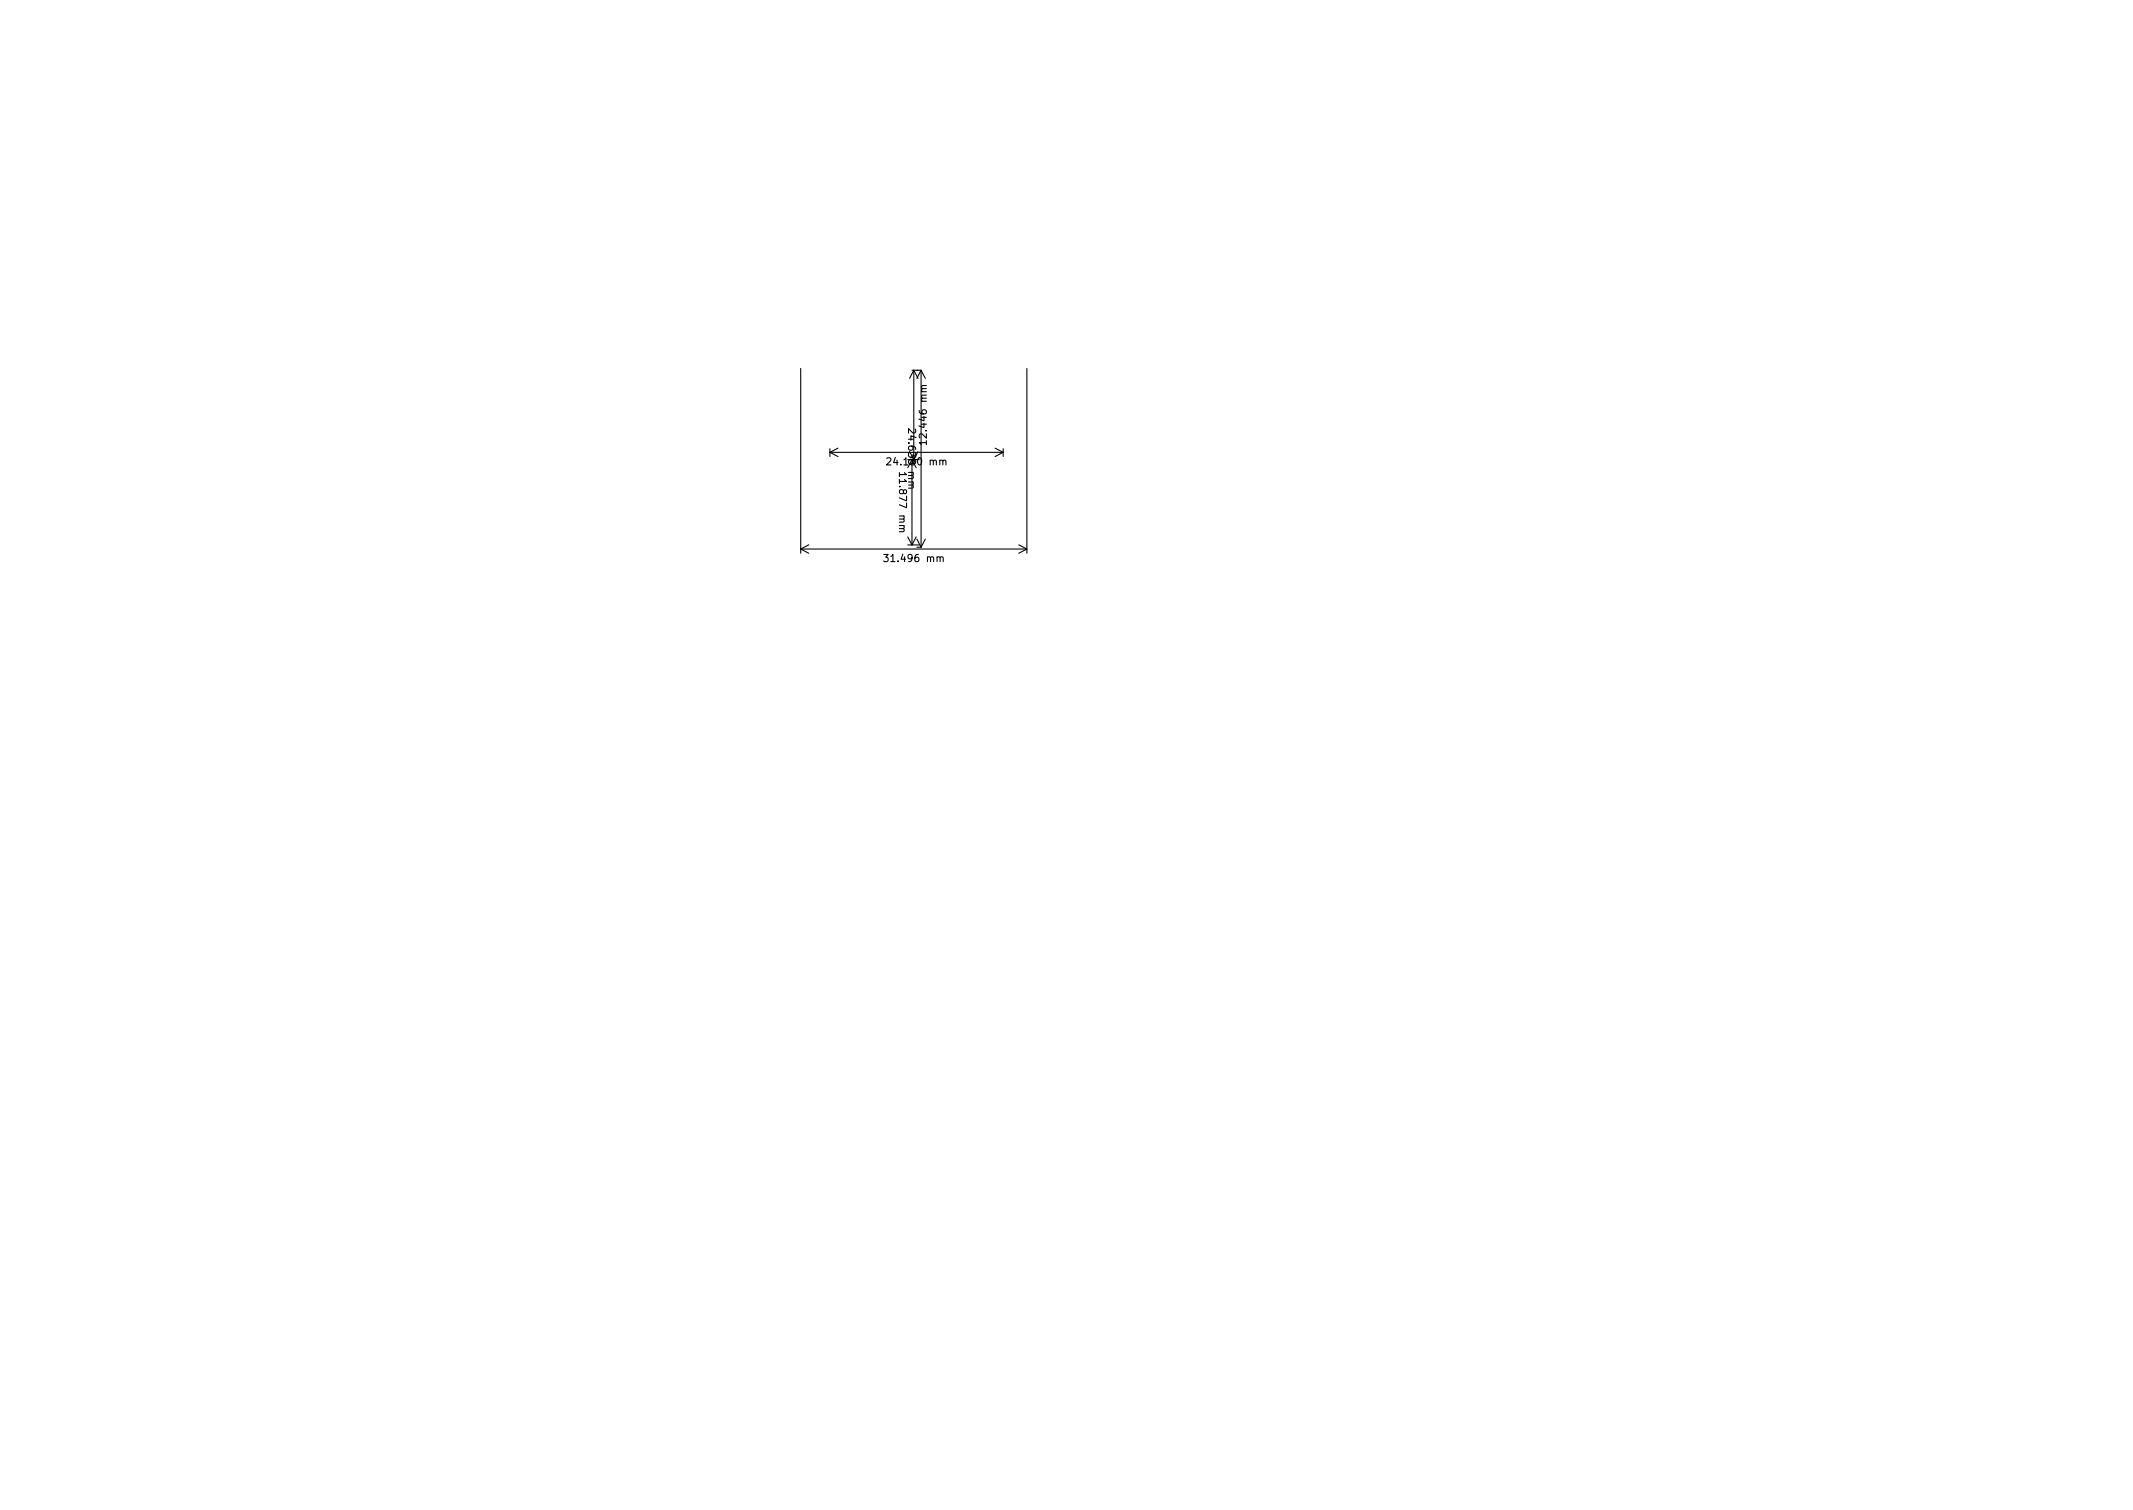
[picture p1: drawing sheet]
<svg xmlns="http://www.w3.org/2000/svg" width="297mm" height="210mm" viewBox="0 0 297 210" stroke-linecap="round" stroke-linejoin="round" font-family="sans-serif">
<defs><g id="words">
<g font-size="1.4">
<text x="124.1" y="64.8">24.130 mm</text>
<text x="126.5" y="60.3" transform="rotate(90 126.5 60.3)">24.638 mm</text>
<text x="129.1" y="61.3" transform="rotate(-90 129.1 61.3)">12.446 mm</text>
<text x="125.2" y="66.4" transform="rotate(90 125.2 66.4)">11.877 mm</text>
<text x="123.7" y="78.2">31.496 mm</text>
</g>
</g></defs>
<g fill="none" stroke="#000" stroke-width=".15">
<path d="M111.5 51.3v25.7M127 51.6h1.3M127.3 51.6v12.4M127.3 51.6l.5 1.1M127.3 51.6l-.6 1.1M127.4 59.7l.1 .4-.3 .2-.7-.6v.6M128.3 51.6v24.6M128.3 51.6l-.6 1.1M128.3 51.6l.6 1.1M129 53.7h-.6l-.1 .3 .2 .1M143 51.3v25.7M111.5 76.4h31.5"/>
<path d="M111.5 76.4l1.1 .6M112.6 75.9l-1.1 .5M115.6 63h24.1M115.6 62.5v1.1M115.6 63l1.1 .6M116.7 62.4l-1.1 .6M123.1 77.2h.6l-.4 .4 .3 .1v.4l-.1 .1-.4-.1M123.5 63.8l.4-.1 .2 .3-.7 .7h.7M125.2 65.8v.6M125.8 73.6l.1 .2v.2h-.7M126 65.8l.2 .3h-1M126.4 75.9h1.6"/>
<path d="M126.4 74.8l.6 1.1M127 64v11.9M127 67.5l.2 .2-.1 .2-.6 .1M127.6 74.8l-.6 1.1M127.7 76.2h.6M127.7 75.1l.6 1.1M128.9 75.1l-.6 1.1M129 61.6h-1l.3 .3M129 61.4v.5M130.9 77.7l.2-.2 .2 .1v.6M131.3 64.2l.1-.1h.3v.6M138.6 62.4l1.1 .6"/>
<path d="M139.7 62.5v1.1M139.7 63l-1.1 .6M141.9 75.9l1.1 .5M143 76.4l-1.1 .6"/>
</g>
<use href="#words"/>
</svg>
